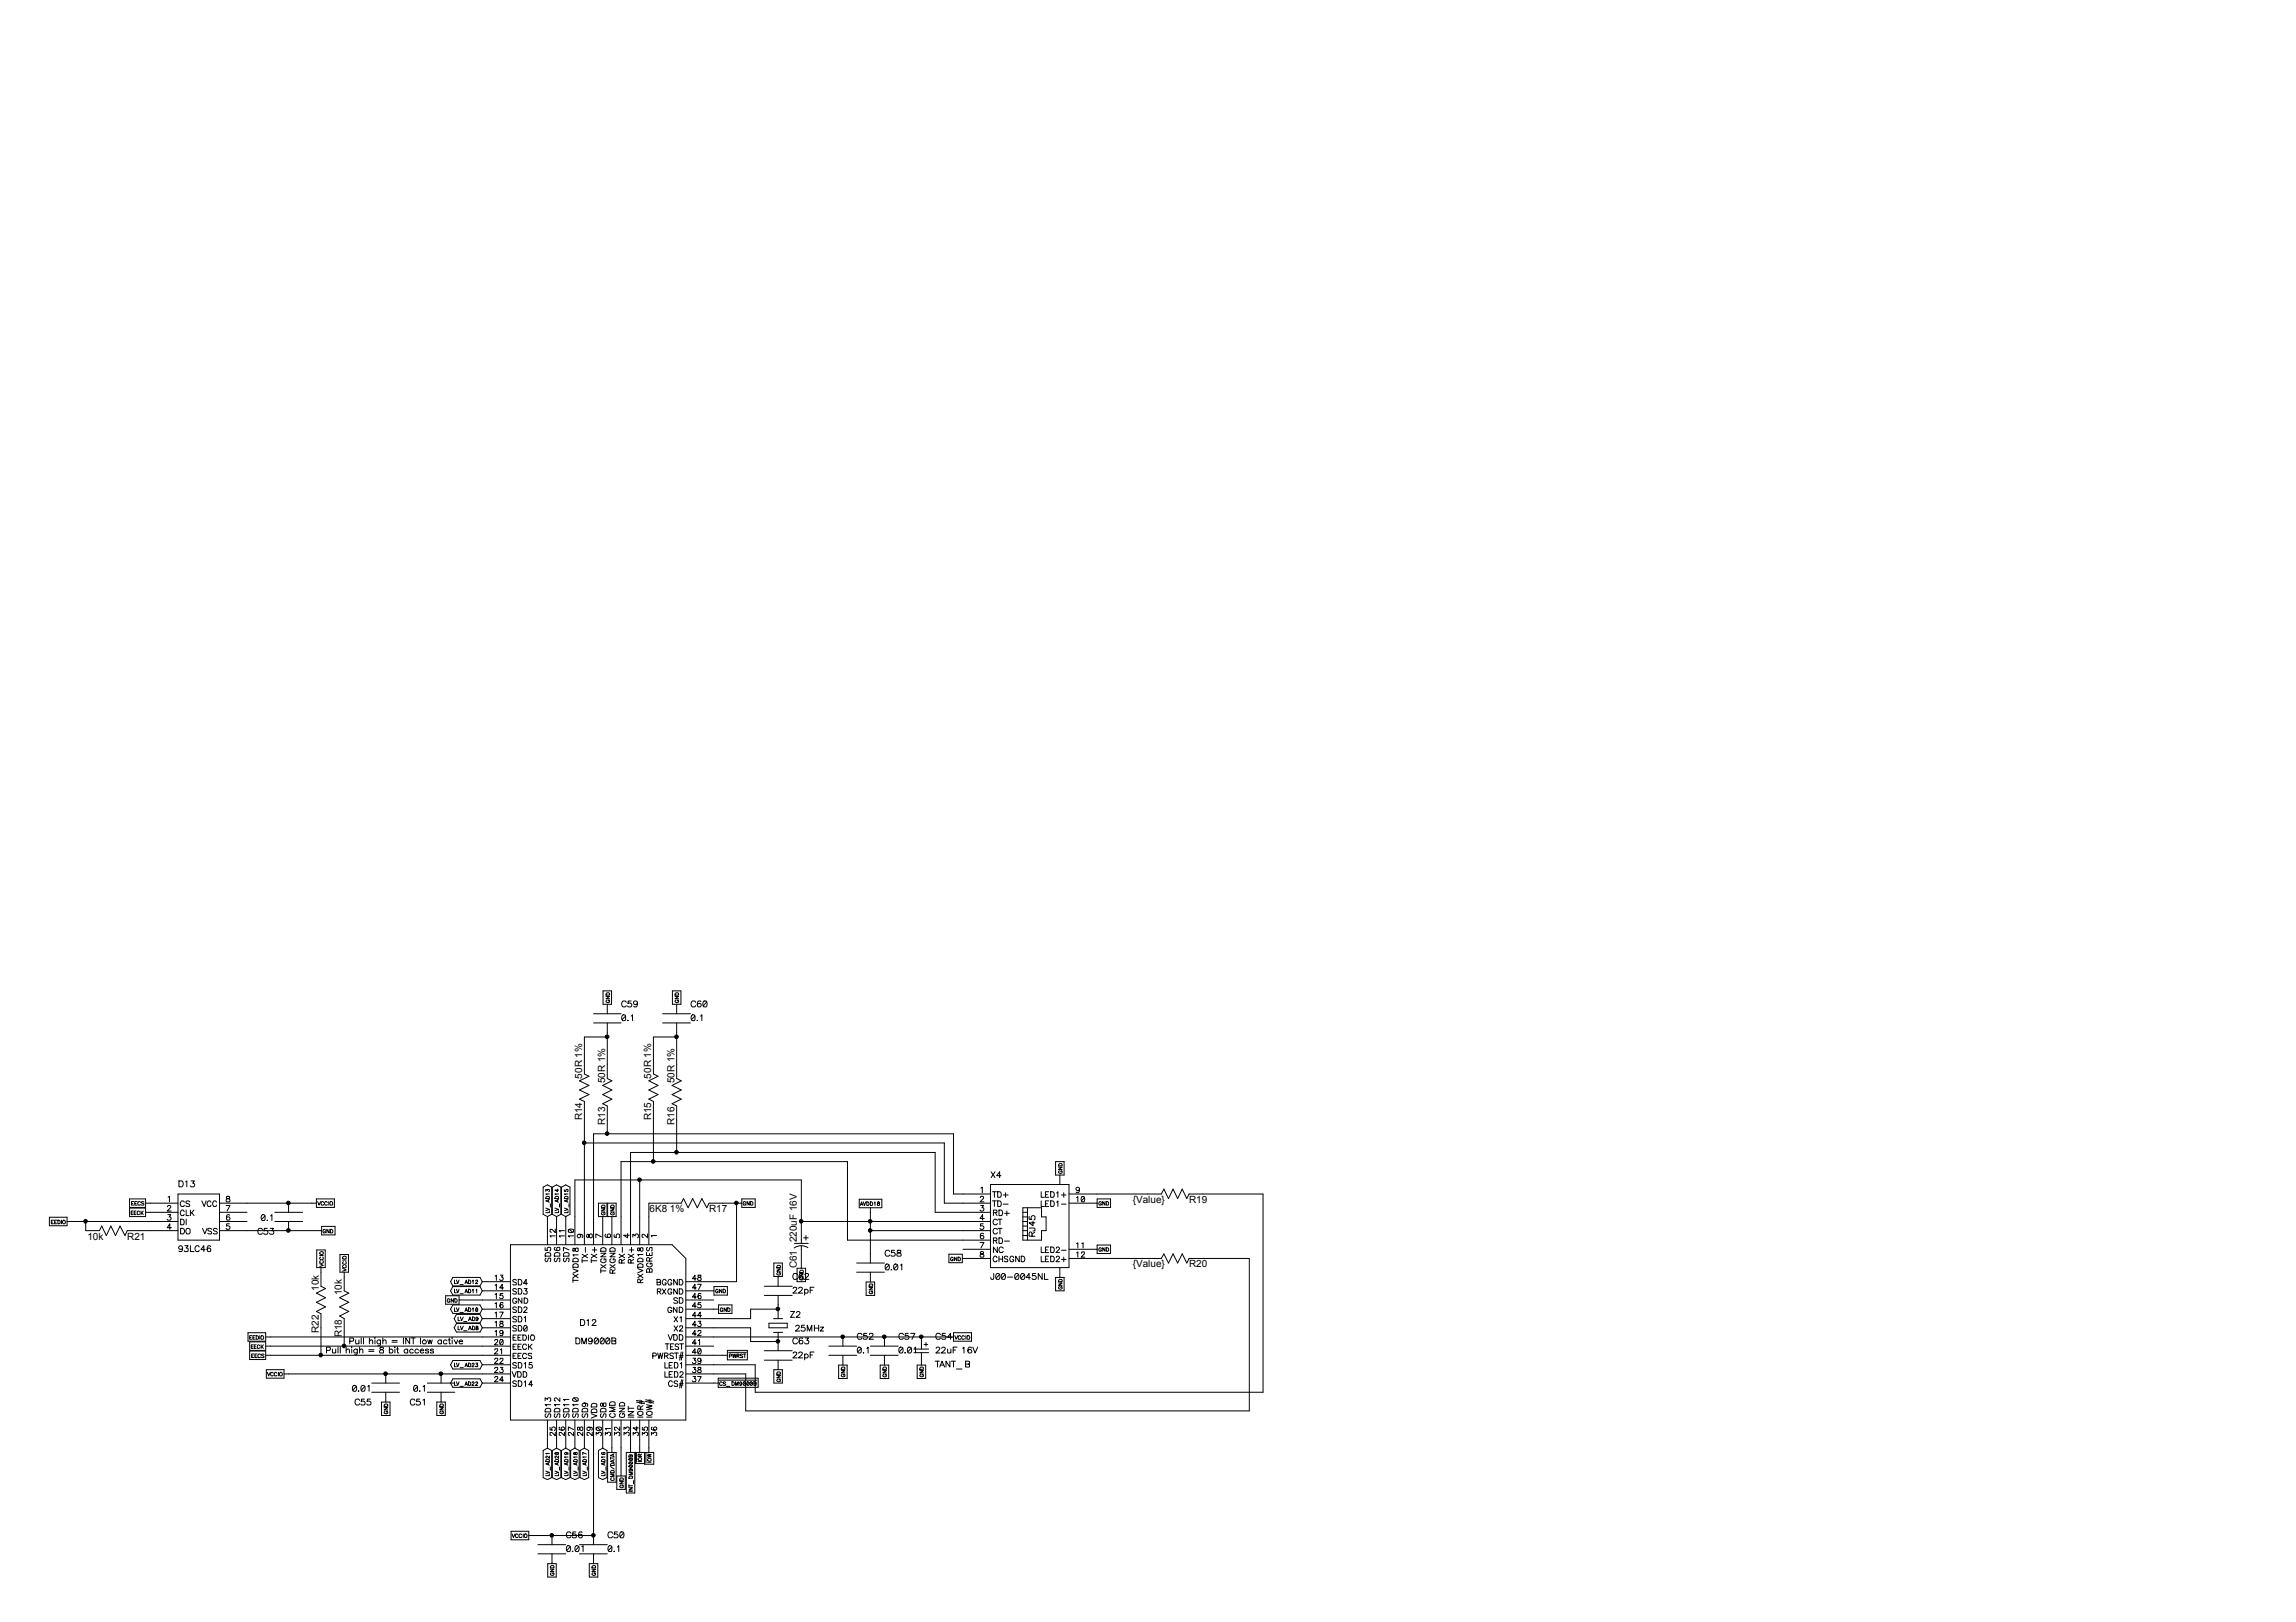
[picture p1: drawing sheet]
<svg xmlns="http://www.w3.org/2000/svg" width="297mm" height="210mm" viewBox="0 0 297 210" stroke-linecap="round" stroke-linejoin="round" font-family="sans-serif">
<defs><g id="words">
<g font-size="1.3">
<text x="75.3" y="139.6" transform="rotate(-90 75.3 139.6)">50R 1%</text>
<text x="78.3" y="140.2" transform="rotate(-90 78.3 140.2)">50R 1%</text>
<text x="84.2" y="139.6" transform="rotate(-90 84.2 139.6)">50R 1%</text>
<text x="87.2" y="140.2" transform="rotate(-90 87.2 140.2)">50R 1%</text>
<text x="75.3" y="145" transform="rotate(-90 75.3 145)">R14</text>
<text x="78.3" y="145.6" transform="rotate(-90 78.3 145.6)">R13</text>
<text x="84.2" y="145" transform="rotate(-90 84.2 145)">R15</text>
<text x="87.2" y="145.6" transform="rotate(-90 87.2 145.6)">R16</text>
<text x="146.6" y="155.7">{Value}</text>
<text x="153.8" y="155.7">R19</text>
<text x="11.3" y="160.4">10k</text>
<text x="16.5" y="160.4">R21</text>
<text x="84" y="156.8">6K8 1%</text>
<text x="91.7" y="156.8">R17</text>
<text x="103.1" y="160.8" transform="rotate(-90 103.1 160.8)">220uF 16V</text>
<text x="41.2" y="167" transform="rotate(-90 41.2 167)">10k</text>
<text x="44.2" y="167.6" transform="rotate(-90 44.2 167.6)">10k</text>
<text x="103.1" y="164.1" transform="rotate(-90 103.1 164.1)">C61</text>
<text x="146.6" y="164">{Value}</text>
<text x="153.8" y="164">R20</text>
<text x="41.2" y="172.5" transform="rotate(-90 41.2 172.5)">R22</text>
<text x="44.2" y="173.1" transform="rotate(-90 44.2 173.1)">R18</text>
</g>
</g></defs>
<g fill="#000">
<path d="M78.4 134h.3l.1 .2-.1 .1-.2 .1-.1-.1z" fill-rule="evenodd"/>
<path d="M87.3 134h.4l.1 .2-.1 .1-.2 .1-.2-.1z" fill-rule="evenodd"/>
<path d="M10.9 157.9h.3l.1 .1-.1 .2-.2 .1-.1-.1z" fill-rule="evenodd"/>
<path d="M37.1 159.1h.4v.1v.2l-.2 .1-.2-.1z" fill-rule="evenodd"/>
<path d="M37.1 155.5h.4v.2v.1l-.2 .1-.2-.1z" fill-rule="evenodd"/>
<path d="M75.4 147.7h.3l.1 .2-.1 .1-.1 .1-.2-.1z" fill-rule="evenodd"/>
<path d="M78.4 146.5h.3l.1 .2-.1 .2h-.2h-.1z" fill-rule="evenodd"/>
<path d="M82.6 152.5h.3l.1 .2-.1 .1-.2 .1-.1-.1z" fill-rule="evenodd"/>
<path d="M84.3 150.1h.4v.2v.2h-.2h-.2z" fill-rule="evenodd"/>
<path d="M87.3 148.9h.4l.1 .2-.1 .2-.2 .1-.2-.1z" fill-rule="evenodd"/>
<path d="M95.1 155.5h.3l.1 .2-.1 .1-.2 .1-.1-.1z" fill-rule="evenodd"/>
<path d="M103.5 157.9h.3l.1 .1-.1 .2-.2 .1-.1-.1z" fill-rule="evenodd"/>
<path d="M112.4 159.1h.3l.1 .1-.1 .2-.1 .1-.2-.1z" fill-rule="evenodd"/>
<path d="M112.4 157.9h.3l.1 .1-.1 .2-.1 .1-.2-.1z" fill-rule="evenodd"/>
<path d="M41.3 175.2h.4v.1v.2l-.2 .1-.2-.1z" fill-rule="evenodd"/>
<path d="M44.3 174h.4v.2v.1l-.2 .1-.2-.1z" fill-rule="evenodd"/>
<path d="M49.7 177.6h.3l.1 .2-.1 .1-.1 .1-.2-.1z" fill-rule="evenodd"/>
<path d="M56.9 177.6h.3l.1 .2-.1 .1-.2 .1-.1-.1z" fill-rule="evenodd"/>
<path d="M100.5 173.4h.3l.1 .2-.1 .1-.2 .1-.1-.1z" fill-rule="evenodd"/>
<path d="M100.5 169.2h.3l.1 .2-.1 .2h-.2h-.1z" fill-rule="evenodd"/>
<path d="M108.9 172.8h.3l.1 .2-.1 .1-.2 .1-.1-.1z" fill-rule="evenodd"/>
<path d="M114.2 172.8h.4v.2v.1l-.2 .1-.2-.1z" fill-rule="evenodd"/>
<path d="M119 172.8h.3l.1 .2-.1 .1-.1 .1-.2-.1z" fill-rule="evenodd"/>
<path d="M71.2 198.5h.3l.1 .2-.1 .1-.1 .1-.2-.1z" fill-rule="evenodd"/>
<path d="M76.6 198.5h.3l.1 .2-.1 .1-.2 .1-.1-.1z" fill-rule="evenodd"/>
</g>
<g fill="none" stroke="#000" stroke-width=".13">
<path d="M76.8 131.2h3.5M76.8 132.4h3.5M78 128.2h1.1v1.8h-1.1zM78.4 134h.3l.1 .2-.1 .1-.2 .1-.1-.1zM78.4 128.9h.5l-.5 .3h.5M78.4 128.6l.4-.1 .1 .3h-.5zM78.5 129.4a.22 .22 0 0 0 0 .4 .22 .22 0 0 0 .4-.1l-.1-.3h-.1v.1M78.6 130v1.2M78.6 132.4v7.2l.6 .3-1.2 .6 1.2 .6-1.2 .5 1.2 .6-1.2 .6 .6 .3v3.6M78.6 134.2h-3v4.8l.6 .3-1.2 .6 1.2 .6-1.2 .6 1.2 .5-1.2 .6 .6 .3v18.6M80.6 131.4h.3v.1v.5v.1h-.3l-.1-.1-.1-.3zM80.9 131.5l-.4 .5"/>
<path d="M81 129.7l-.1-.2h-.3l-.2 .3 .2 .5h.3l.1-.2M81.2 132.1h.1zM81.7 129.5h-.4l-.1 .4a.29 .29 0 0 1 .5 0 .29 .29 0 0 1-.1 .4h-.3l-.1-.1M81.7 131.5l.1-.2v.8M82.5 129.8a.25 .25 0 0 1-.4 .2 .25 .25 0 0 1 0-.5l.3 .1 .1 .4-.2 .3h-.3v-.1M85.7 131.2h3.6M85.7 132.4h3.6M87 128.2h1.1v1.8h-1.1zM87.3 128.9h.5l-.5 .3h.5M87.3 134h.4l.1 .2-.1 .1-.2 .1-.2-.1zM87.4 128.5h.3l.1 .3h-.5zM87.5 129.4a.22 .22 0 0 0 0 .4 .22 .22 0 0 0 .3-.1v-.3h-.2v.1"/>
<path d="M87.5 134.2h-3v4.8l.6 .3-1.2 .6 1.2 .6-1.2 .6 1.2 .5-1.2 .6 .6 .3v7.8M87.5 130v1.2M87.5 132.4v7.2l.6 .3-1.2 .6 1.2 .6-1.2 .5 1.2 .6-1.2 .6 .6 .3v6M89.5 131.4h.3l.1 .1v.5l-.1 .1h-.3l-.1-.1v-.3zM89.9 131.5l-.5 .5M90 129.7l-.1-.2h-.3l-.2 .3 .2 .5h.3l.1-.2M90.2 132.1h.1zM90.6 131.5l.2-.2v.8M90.7 129.6l-.1-.1h-.3l-.1 .4 .1 .3 .3 .1a.26 .26 0 0 0 0-.4 .26 .26 0 0 0-.4 .1M91.1 129.5h.3v.2l.1 .3-.1 .3h-.3l-.1-.1-.1-.3zM91.4 129.7l-.4 .5M6.4 157.5h2.3v1.1h-2.3z"/>
<path d="M6.6 158.2h.2M6.9 157.9h-.3v.5h.3M7.1 158.2h.1M7.4 157.9h-.3v.5h.3M7.5 157.9l.3 .1-.1 .4h-.2zM8 157.9v.5M8.2 157.9a.27 .27 0 0 1 .2 .2 .27 .27 0 0 1 0 .3h-.2a.31 .31 0 0 1 0-.5zM8.7 158.1h14.3M10.9 157.9h.3l.1 .1-.1 .2-.2 .1-.1-.1zM11.1 158.1v1.2h1.8l.3-.6 .6 1.2 .5-1.2 .6 1.2 .6-1.2 .7 1.2 .3-.6h6.5M16.8 155.2h2v1.1h-2zM16.8 156.3h2v1.1h-2z"/>
<path d="M17 157h.1M17 155.7h.2M17.2 156.7h-.2v.5h.2M17.3 155.5h-.3v.5h.3M17.4 157h.1M17.4 155.7h.2M17.6 156.7h-.2v.5h.2M17.7 155.5h-.3v.5h.3M18.1 156.8a.22 .22 0 0 0-.4 .1 .22 .22 0 0 0 .1 .3l.3-.1M18.2 155.6l-.1-.1a.27 .27 0 0 0-.3 .2 .27 .27 0 0 0 .1 .3h.2l.1-.1M18.2 156.7v.5M18.3 156.9l.2 .3"/>
<path d="M18.5 156.7l-.3 .4M18.6 155.6l-.1-.1h-.2v.1l.2 .1 .1 .2h-.3M18.8 155.7h4.2M18.8 156.9h4.2M21.7 156.2l.1-.2h.2l.1 .1v.2l-.5 .4h.5M21.7 157.2h.4l-.2 .3h.2v.2l-.1 .2h-.3l-.1-.1M21.8 154.9l.1-.1v.7M22.2 158.9h-.6l.4-.5v.7M23 154.5h5.4v6h-5.4zM23.2 152.8h.3l.2 .2v.3l-.2 .3h-.3zM23.4 157.8h.2a.46 .46 0 0 1 .1 .7h-.3zM23.4 159h.2a.41 .41 0 0 1 .1 .7h-.3z"/>
<path d="M23.8 155.6a.26 .26 0 0 0-.3-.2 .26 .26 0 0 0-.2 .3l.1 .4h.3l.1-.1M23.8 156.8a.26 .26 0 0 0-.3-.2 .26 .26 0 0 0-.2 .3l.1 .4h.3l.1-.2M24 153l.2-.2v.8M24.1 156.6v.7h.4M24.1 157.8v.7M24.2 159h.2l.2 .1v.4l-.1 .2h-.3l-.2-.3zM24.6 155.5l-.3-.1-.3 .1 .2 .2 .3 .1 .1 .2-.1 .1h-.4l-.1-.1M24.6 156.6v.7M24.7 152.8h.4l-.2 .3 .2 .1 .1 .2-.1 .2h-.4l-.1-.1M24.8 156.9l.3 .4M25.1 156.6l-.5 .5M26.1 155.4l.3 .7 .3-.7"/>
<path d="M26.2 159l.3 .7 .3-.7M27.3 155.6a.26 .26 0 0 0-.3-.2 .26 .26 0 0 0-.2 .3l.1 .4h.3l.1-.1M27.4 159.1l-.2-.1h-.2l-.1 .1v.1l.4 .2 .1 .2-.1 .1h-.3l-.1-.1M28 155.6a.26 .26 0 0 0-.3-.2 .26 .26 0 0 0-.2 .3l.1 .4h.3l.1-.1M28.1 159.1l-.2-.1h-.2l-.1 .1v.1l.4 .2 .1 .2-.1 .1h-.3l-.1-.1M28.4 159.3h13.2M28.4 155.7h12.5M28.4 156.9h3.6M28.4 158.1h3.6M29.2 156h.6l-.4 .7M29.3 154.9v.2l.3 .1 .2 .1-.1 .2h-.4a.3 .3 0 0 1 0-.3 .3 .3 0 0 1 .4-.1v-.2zM29.7 158.4h-.4v.3a.27 .27 0 0 1 .4 0 .27 .27 0 0 1-.1 .4h-.3l-.1-.1"/>
<path d="M29.7 157.3l-.2-.1a.5 .5 0 0 0-.1 .7h.2a.24 .24 0 0 0 0-.4h-.2l-.1 .2M33.9 157.2h.3l.1 .2v.4l-.1 .1h-.3l-.1-.1v-.3zM33.9 159.1l-.1-.1h-.3l-.1 .3 .1 .4h.3l.1-.1M34.3 157.4l-.5 .4M34.6 159h-.4v.3a.29 .29 0 0 1 .4 0 .29 .29 0 0 1-.1 .4h-.3l-.1-.1M34.6 157.9h.1M35 159h.4l-.2 .3h.2v.2l-.1 .2h-.3l-.1-.1M35 157.4l.2-.2v.7M35.6 156.9h3.6M35.6 158.1h3.6M37.1 159.1h.4v.1v.2l-.2 .1-.2-.1zM37.1 155.5h.4v.2v.1l-.2 .1-.2-.1z"/>
<path d="M37.3 155.7v1.2M37.3 158.1v1.2M40.9 155.2h2.4v1.1h-2.4zM41.1 155.5l.2 .5 .2-.5M41.6 158.7h1.7v1.1h-1.7zM41.9 155.6a.22 .22 0 0 0-.4 0 .22 .22 0 0 0 .1 .4h.2l.1-.1M42.1 159.2a.22 .22 0 0 0-.3 0 .22 .22 0 0 0 .1 .4l.2-.1v-.1h-.1M42.3 155.6a.22 .22 0 0 0-.3 0 .22 .22 0 0 0 .1 .4h.2v-.1M42.5 155.5v.5M42.6 159.1v.5l-.3-.5v.5M42.7 155.6a.23 .23 0 0 1 .4 0 .23 .23 0 0 1-.1 .4l-.3-.1zM42.8 159.1l.2 .1v.4h-.2z"/>
<path d="M70.3 153.6l.5-.3 .6 .3v3.5l-.6 .3-.5-.3zM70.6 156.3l.5 .2-.5 .2M70.6 154.2v-.3l.2 .2 .1-.2h.1l.1 .3h-.1M70.7 154.9l.1-.1 .2 .1 .1 .2h-.5zM70.8 157.4v3.7M70.9 155.3v.2M71.1 156.7v.2h-.5M71.1 155.2l-.5 .2 .5 .2M71.1 154.5h-.5l.1 .1M71.2 155.8v.4M71.5 153.6l.5-.3 .6 .3v3.5l-.6 .3-.5-.3zM71.8 156.3l.5 .2-.5 .2"/>
<path d="M71.8 154.9l.2-.1 .2 .1 .1 .2h-.5zM71.8 159.9h-.6l.1 .2M71.8 159v.5l-.4-.4h-.2v.3l.1 .1M72 157.4v3.7M72.1 153.9v.3l-.3-.2h.5M72.1 155.3v.2M72.3 156.7v.2h-.5M72.3 155.2l-.5 .2 .5 .2M72.3 154.5h-.5l.1 .1M72.4 155.8v.4M72.6 153.6l.6-.3 .5 .3v3.5l-.5 .3-.6-.3zM73 156.3l.5 .2-.5 .2"/>
<path d="M73 154v.2h.2v-.2l.2-.1 .1 .3h-.1M73 159.9h-.7l.2 .2M73 159.3h-.7l.2 .1M73.1 154.9l.1-.1 .2 .1 .1 .2h-.5zM73.2 157.4v3.7M73.4 155.3v.2M73.5 156.7v.2h-.5M73.5 155.2l-.5 .2 .5 .2M73.5 154.5h-.5l.1 .1M73.5 159.1l.3-.1 .4 .1v.3l-.3 .1-.4-.1zM73.6 155.8v.4M73.7 159.1l.4 .4"/>
<path d="M74.2 159.9h-.7l.2 .2M74.9 159.7a.23 .23 0 0 1 .2 .3 .23 .23 0 0 1-.4 .1 .23 .23 0 0 1 .1-.3l.3-.1 .3 .2v.2h-.1M75.4 147.7h.3l.1 .2-.1 .1-.1 .1-.2-.1zM75.6 147.9h46.6v7.8h5.9M76 159.7l-.1 .2 .1 .2h.2v-.3l.2-.1 .2 .1v.3a.3 .3 0 0 1-.3 0 .3 .3 0 0 1-.1-.3zM77.4 155.7h1.1v1.7h-1.1zM77.8 156.4h.5l-.5 .3h.5M77.9 156h.3l.1 .3h-.5zM77.9 156.9a.22 .22 0 0 0 0 .3 .22 .22 0 0 0 .4-.1l-.1-.2h-.1v.1M78 157.4v3.7M78.4 159.7l-.1 .2a.5 .5 0 0 0 .7 .2v-.3a.24 .24 0 0 0-.4 0v.3h.2M78.4 146.5h.3l.1 .2-.1 .2h-.2h-.1z"/>
<path d="M78.6 155.7h1.1v1.7h-1.1zM79 156.4h.5l-.5 .3h.5M79.1 156h.3l.1 .3h-.5zM79.1 156.9a.22 .22 0 0 0 0 .3 .22 .22 0 0 0 .4-.1l-.1-.2h-.1v.1M79.2 157.4v3.7M79.5 159.8v.3h.3a.27 .27 0 0 1 0-.3 .27 .27 0 0 1 .4 0v.3l-.2 .1M81.2 159.6v.6l-.5-.3h.7M82.6 152.5h.3l.1 .2-.1 .1-.2 .1-.1-.1zM82.8 152.7v8.4M83.8 159.7v.5l-.4-.4-.2-.1-.1 .2v.1l.1 .1M84.3 150.1h.4v.2v.2h-.2h-.2zM85 159.9h-.8l.2 .2"/>
<path d="M87.3 148.9h.4l.1 .2-.1 .2-.2 .1-.2-.1zM95.1 155.5h.3l.1 .2-.1 .1-.2 .1-.1-.1zM95.3 155.7v10.2h-6.6M96 155.7h-4.3l-.3 .6-.6-1.2-.6 1.2-.6-1.2-.6 1.2-.6-1.2-.3 .6h-4.2v5.4M96 155.2h1.7v1.1h-1.7zM96.5 155.6a.22 .22 0 0 0-.4 0 .22 .22 0 0 0 .1 .4l.3-.1v-.1h-.2M96.9 155.5v.5l-.3-.5v.5M97.1 155.5l.3 .1-.1 .4h-.2zM103.5 157.9h.3l.1 .1-.1 .2-.2 .1-.1-.1zM103.7 158.1h24.4M104.3 159.9v.6M111.2 155.2h2.9v1.1h-2.9z"/>
<path d="M111.3 156l.2-.5 .1 .5M111.4 155.9h.2M111.7 155.5l.1 .5 .2-.5M112.1 155.5a.27 .27 0 0 1 .3 .2 .27 .27 0 0 1-.1 .3h-.2zM112.4 159.1h.3l.1 .1-.1 .2-.1 .1-.2-.1zM112.4 157.9h.3l.1 .1-.1 .2-.1 .1-.2-.1zM112.6 155.5a.27 .27 0 0 1 .3 .2 .27 .27 0 0 1-.1 .3h-.2zM112.6 159.3h15.5M112.6 156.3v7.1M113.1 155.7l.1-.2v.5M113.5 155.6v.1l.3 .1-.1 .2h-.2a.21 .21 0 0 1 .2-.3v-.2zM126.8 155l.2-.2h.1l.2 .1-.1 .2-.4 .4h.5"/>
<path d="M126.9 156h.4l-.3 .3h.2l.1 .2-.1 .2h-.3l-.1-.1M126.9 153.8l.2-.2v.7M127.2 158.4h-.3l-.1 .3a.27 .27 0 0 1 .4 0 .27 .27 0 0 1 0 .4h-.3l-.1-.1M127.3 159.7l-.3-.1a.5 .5 0 0 0-.1 .7h.3a.24 .24 0 0 0 0-.4h-.3l-.1 .2M127.3 157.7h-.5l.3-.5v.7M128.1 154.5h-4.7v-7.8h-46.6v14.4M128.1 153.3h10.2v10.7h-10.2zM128.1 156.9h-7.1v-7.8h-39.4v12M128.2 151.6l.5 .8M128.4 154.2h.5M128.4 155.4h.5M128.5 156.9h.4v-.3h-.4v.7"/>
<path d="M128.6 154.2v.7M128.6 155.4v.7M128.7 151.6l-.5 .8M128.8 156.9l.2 .4M129 157.9a.32 .32 0 0 0-.4-.1 .32 .32 0 0 0-.1 .5l.1 .2h.3l.1-.2M129 159.1a.32 .32 0 0 0-.4-.1 .32 .32 0 0 0-.1 .5l.1 .2h.3l.1-.2M129.1 154.2h.2a.46 .46 0 0 1 .1 .7h-.3zM129.1 155.4h.2a.46 .46 0 0 1 .1 .7h-.3zM129.1 157.8h.5M129.1 159h.5M129.2 156.6h.3a.46 .46 0 0 1 .1 .7h-.4zM129.4 157.8v.7"/>
<path d="M129.4 159v.7M129.5 152.1h-.6l.4-.5v.8M129.8 154.6h.6M129.8 155.8h.6M130 157h.6M130.1 154.3v.6M130.3 156.7v.6M132.3 159.3h.6M132.3 156.3h2.4v1.2h.6v1.8h-.6v1.2h-2.4zM132.3 156.9h.6M132.3 158.1h.6M132.3 159.9h.6"/>
<path d="M132.3 158.7h.6M132.3 157.5h.6M132.9 156.3v4.2M133.1 158.9l.8 .1v.2l-.3 .1M133.1 157.4v.4h.4a.29 .29 0 0 1 0-.4 .29 .29 0 0 1 .4 0v.4l-.1 .1M133.5 160v-.5l-.2-.1-.1 .1-.1 .5h.8M133.6 158v.6l-.5-.4h.8M133.9 159.4l-.4 .3M134.7 154.2v.7h.4M134.7 155.4v.7h.4M135.3 154.6h.2M135.3 155.8h.2"/>
<path d="M135.7 154.2h-.4v.7h.4M135.7 155.4h-.4v.7h.4M135.9 154.2a.41 .41 0 0 1 .5 .2 .41 .41 0 0 1-.1 .5h-.4zM135.9 155.4a.41 .41 0 0 1 .5 .2 .41 .41 0 0 1-.1 .5h-.4zM136.6 150.3h1.1v1.8h-1.1zM136.7 154.4l.2-.2v.7M136.7 155.6l.2-.2v.7M136.9 151h.5l-.5 .3h.5M137 150.7l.3-.1 .1 .3h-.5zM137.1 151.5a.22 .22 0 0 0 0 .4 .22 .22 0 0 0 .3-.1v-.3h-.2v.1M137.1 152.1v1.2M137.3 154.6h.6"/>
<path d="M137.3 155.8h.6M137.6 154.3v.6M138.3 155.7h3.6M138.3 154.5h11.9l.4-.6 .6 1.2 .6-1.2 .6 1.2 .5-1.2 .6 1.2 .3-.6h9.6v25.7h-65.7v-3.6h-9M139.3 155l.1-.1v.6M139.7 153.9a.23 .23 0 0 1-.4 .2 .23 .23 0 0 1-.1-.4 .23 .23 0 0 1 .4 0l.1 .4-.2 .2h-.2h-.1M140 154.9h.1a.3 .3 0 0 1 .2 .3l-.1 .3h-.2l-.1-.3zM140.3 155l-.4 .4M141.9 155.2h1.8v1.1h-1.8zM142.5 155.6a.22 .22 0 0 0-.4 0 .22 .22 0 0 0 .1 .4l.3-.1v-.1h-.1M143 155.5v.5l-.3-.5v.5M143.1 155.5l.3 .1-.1 .4h-.2z"/>
<path d="M23.6 161.5l-.1 .2h-.3a.25 .25 0 0 1 0-.5 .25 .25 0 0 1 .4 .3l-.1 .5h-.3v-.1M23.9 161.2h.4l-.2 .3 .2 .1v.3v.1h-.4l-.1-.2M24.6 161.2v.8h.5M25.8 161.4a.33 .33 0 0 0-.5-.1 .33 .33 0 0 0 0 .5l.1 .2h.3l.1-.2M26.5 161.7h-.5l.4-.5v.8M27.3 161.3l-.1-.1a.4 .4 0 0 0-.4 .3 .4 .4 0 0 0 .1 .5h.3l.1-.4-.3-.1-.2 .2M32.1 172.5h2.3v1.1h-2.3zM32.3 173.7h2.1v1.1h-2.1zM32.3 174.8h2.1v1.1h-2.1zM32.3 173.1h.2M32.5 174.3h.2M32.6 175.5h.1"/>
<path d="M32.6 172.8h-.3v.5h.3M32.7 173.1h.2M32.8 174h-.3v.5h.3M32.8 175.2h-.2v.5h.2M32.9 174.3h.2M33 175.5h.1M33 172.8h-.3v.5h.3M33.1 174h-.2v.5h.2M33.1 172.8l.3 .2v.3h-.3zM33.3 175.2h-.3v.5h.3M33.6 174.2a.22 .22 0 0 0-.3 0 .22 .22 0 0 0 .1 .3l.2-.1M33.6 172.8v.5"/>
<path d="M33.7 175.3l-.1-.1a.27 .27 0 0 0-.2 .2 .27 .27 0 0 0 0 .3h.3v-.1M33.8 172.9a.23 .23 0 0 1 .3 .1 .23 .23 0 0 1-.1 .3h-.2zM33.8 174v.5M33.9 174.2l.2 .3M34.1 174l-.3 .4M34.2 175.3l-.2-.1-.2 .1 .4 .3-.1 .1-.3-.1M34.4 173h31.6M34.4 175.4h31.6M34.4 174.2h31.6M34.5 177.2h2.2v1.2h-2.2zM34.6 177.6l.2 .5 .2-.5M35.3 177.7a.22 .22 0 0 0-.3 0 .22 .22 0 0 0 .1 .4h.2v-.1"/>
<path d="M35.8 177.7a.22 .22 0 0 0-.3 0 .22 .22 0 0 0 .1 .4h.2v-.1M36 177.6v.5M36.3 177.6a.27 .27 0 0 1 .2 .2 .27 .27 0 0 1-.1 .3h-.2a.31 .31 0 0 1 .1-.5zM36.7 177.8h29.3M41 161.8h1.1v2.2h-1.1zM41.3 175.2h.4v.1v.2l-.2 .1-.2-.1zM41.4 163.5l.4 .2-.4 .2M41.4 162.5h.4M41.4 162.1l.2-.1h.2v.3a.24 .24 0 0 1-.3 0 .24 .24 0 0 1-.1-.2zM41.5 163.2a.22 .22 0 0 0 0 .3 .22 .22 0 0 0 .3-.1v-.2h-.1M41.5 162.7a.22 .22 0 0 0 0 .3 .22 .22 0 0 0 .3-.1v-.2h-.1M41.5 164v2.5l.6 .3-1.2 .5 1.2 .6-1.2 .6 1.2 .6-1.2 .6 .6 .3v5.4"/>
<path d="M42.2 174.8l.5-.1v-.3l-.5-.1v.8M43 174.6v.5h.3l.1-.1M43.4 174.6v.5M43.7 174.3v.8M44 162.3h1.1v2.3h-1.1zM44 174.3v.8M44.3 164.1l.5 .2-.5 .2M44.3 163.1h.5M44.3 174h.4v.2v.1l-.2 .1-.2-.1zM44.4 162.6h.1h.2l.1 .3a.24 .24 0 0 1-.3 0 .24 .24 0 0 1-.1-.3zM44.4 163.7a.22 .22 0 0 0 .1 .4 .22 .22 0 0 0 .3-.1v-.2l-.1-.1M44.4 163.3a.22 .22 0 0 0 .1 .3 .22 .22 0 0 0 .3-.1v-.2h-.1"/>
<path d="M44.5 164.6v2.4l.6 .3-1.2 .6 1.2 .6-1.2 .6 1.2 .6-1.2 .6 .6 .3v3.6M44.8 174.8l.2-.2h.2v.5M44.8 174.3v.8M45.3 173.6l.4-.1v-.3l-.4-.1v.8M45.5 174.3v.1zM45.5 174.6v.5M45.6 179.4l.2-.1 .3 .1v.3l-.1 .3h-.3l-.1-.1zM46 173.4l.1 .5h.2l.1-.1M46.1 179.4l-.5 .5M46.2 174.6v.7h-.1h-.2M46.2 174.7a.26 .26 0 0 0-.4 0 .26 .26 0 0 0 .1 .4l.3-.1M46.4 173.4v.5"/>
<path d="M46.5 174.8l.2-.2h.2v.5M46.5 174.3v.8M46.7 173.1v.8M46.8 179.3h.2l.2 .1v.3l-.1 .3h-.3l-.1-.1v-.3zM47 173.1v.8M47.2 179.4l-.5 .5M47.6 179.4l.1-.1v.7M47.7 174.7h.7M47.7 174.9h.7M47.8 173.6l.2-.2h.2v.5M47.8 173.1v.8M48.1 179h3.6"/>
<path d="M48.5 173.1v.1zM48.5 173.4v.5M49.2 174.4v.2l.4 .2v.3l-.5-.1v-.2l.5-.3-.2-.2zM49.2 173.4v.7l-.1 .1-.2-.1M49.2 173.5a.26 .26 0 0 0-.4 0 .26 .26 0 0 0 .1 .4l.3-.1M49.5 173.6l.2-.2h.2v.5M49.5 173.1v.8M49.7 177.6h.3l.1 .2-.1 .1-.1 .1-.2-.1zM49.9 177.8v1.2M50.4 174.7a.26 .26 0 0 1 .4 0 .26 .26 0 0 1-.1 .4l-.3-.1M50.4 174.3v.8M50.7 173.5h.7"/>
<path d="M50.7 173.7h.7M51.1 174.3v.1zM51.1 174.6v.5M51.3 174.6h.3M51.4 174.3v.7l.1 .1h.1M52.2 173.1v.8M52.7 174.7a.26 .26 0 0 0-.4 0 .26 .26 0 0 0 .1 .4l.3-.1M52.7 174.6v.5M53 173.1v.8l-.5-.8v.8M53.2 173.1h.5M53.5 174.7a.26 .26 0 0 0-.4 0 .26 .26 0 0 0 0 .4l.4-.1M53.5 173.1v.8"/>
<path d="M53.6 179.3h.3l.1 .2v.4l-.1 .1h-.3l-.1-.1v-.3zM54 179.5l-.5 .4M54.1 174.7a.26 .26 0 0 0-.4 0 .26 .26 0 0 0 .1 .4l.3-.1M54.4 174.8h.4a.25 .25 0 0 0-.3-.2 .25 .25 0 0 0-.1 .4l.1 .1 .3-.1M54.4 173.1v.8M54.7 173.5a.26 .26 0 0 1 .4 0 .26 .26 0 0 1-.1 .4l-.3-.1zM54.7 179.5l.2-.2v.7M55.3 179h3.5M55.3 173.4l.2 .5 .1-.5 .2 .5 .1-.5M55.5 174.7l-.2-.1-.3 .1 .4 .2v.2h-.3l-.1-.1M56.1 174.7l-.2-.1-.2 .1 .3 .2v.2h-.3v-.1M56.9 177.6h.3l.1 .2-.1 .1-.2 .1-.1-.1z"/>
<path d="M57.1 177.8v1.2M57.1 173.5a.26 .26 0 0 0-.4 0 .26 .26 0 0 0 .1 .4l.3-.1M57.1 173.4v.5M57.7 167.7h1.7v1.1h-1.7zM57.8 173.5a.26 .26 0 0 0-.4 0 .26 .26 0 0 0 .1 .4l.3-.1M58 173.4h.2M58.1 173.1v.7l.1 .1h.1M58.2 168.2a.22 .22 0 0 0-.3 0 .22 .22 0 0 0 .1 .3h.2v-.1h-.1M58.5 173.1v.1zM58.5 173.4v.5M58.6 165.3h3.5l.3 .6-.3 .5h-3.5l-.3-.5zM58.6 178.4h3.5l.3 .6-.3 .5h-3.5l-.3-.5z"/>
<path d="M58.6 166.5h3.5l.3 .5-.3 .6h-3.5l-.3-.6zM58.6 176.1h3.5l.3 .5-.3 .6h-3.5l-.3-.6zM58.6 168.9h3.5l.3 .5-.3 .6h-3.5l-.3-.6zM58.7 168.1v.4l-.3-.4v.4M58.8 173.4l.2 .5 .2-.5M58.8 178.8v.5h.3M58.8 166.8v.5h.3M58.8 176.4v.5h.3M58.8 169.2v.5h.3M58.8 165.7v.4h.3M58.8 168.1l.3 .1v.3h-.3zM59.1 178.8l.1 .5 .2-.5"/>
<path d="M59.1 166.8l.1 .5 .2-.5M59.1 176.4l.1 .5 .2-.5M59.1 169.2l.1 .5 .2-.5M59.1 165.7l.1 .4 .2-.4M59.1 171.3h3l.3 .5-.3 .6h-3l-.3-.6zM59.1 170.1h3l.3 .5-.3 .6h-3l-.3-.6zM59.3 171.6v.5h.2M59.3 170.4v.5h.2M59.4 173.6h.5a.25 .25 0 0 0-.4-.2 .25 .25 0 0 0-.1 .4l.1 .1 .4-.1M59.4 168.2h6.6M59.5 179.4h.4M59.5 167.4h.4"/>
<path d="M59.5 177h.4M59.5 169.8h.4M59.5 166.2h.4M59.6 171.6l.1 .5 .2-.5M59.6 170.4l.1 .5 .2-.5M60 172.2h.4M60 171h.4M60.2 179.3l.1-.5 .2 .5M60.2 167.3l.1-.5 .2 .5M60.2 176.9l.1-.5 .2 .5M60.2 169.7l.1-.5 .2 .5M60.2 166.1l.1-.4 .2 .4"/>
<path d="M60.2 179.2h.2M60.2 167.2h.2M60.2 176.7h.2M60.2 169.6h.2M60.2 166h.2M60.6 178.8a.27 .27 0 0 1 .3 .2 .27 .27 0 0 1-.1 .3h-.2zM60.6 172.1l.2-.5 .2 .5M60.6 170.9l.2-.5 .2 .5M60.6 166.8a.27 .27 0 0 1 .3 .2 .27 .27 0 0 1-.1 .3h-.2zM60.6 176.4a.27 .27 0 0 1 .3 .2 .27 .27 0 0 1-.1 .3h-.2zM60.6 169.2a.27 .27 0 0 1 .3 .2 .27 .27 0 0 1-.1 .3h-.2zM60.6 165.7a.27 .27 0 0 1 .3 .1 .27 .27 0 0 1-.1 .3h-.2z"/>
<path d="M60.7 172h.2M60.7 170.8h.2M61.1 178.9l.2-.1v.2l-.3 .3h.3M61.1 176.5v-.1h.2v.2l-.3 .3h.3M61.1 171.6l.3 .1-.1 .4h-.2zM61.1 170.4l.3 .2-.1 .3h-.2zM61.1 167l.1-.2v.5M61.1 169.4l.1-.2v.5M61.1 165.8l.1-.1v.4M61.5 178.9l.2-.1 .1 .2-.3 .3h.3M61.5 176.4h.3l-.1 .2 .1 .1v.1l-.3 .1v-.1M61.5 165.8v-.1h.2l.1 .1-.3 .3h.3"/>
<path d="M61.6 171.7v.1l.3 .2-.1 .1h-.2a.21 .21 0 0 1 .2-.3v-.2zM61.6 167l.1-.2v.5M61.6 169.3l.1-.1 .1 .2v.3h-.2l-.1-.2zM61.8 169.4l-.3 .2M61.8 170.6v.1h-.2l-.1-.1 .2-.2 .1 .1v.2v.2h-.2M62.4 165.9h3.6M62.4 169.4h3.6M62.4 167h3.6M62.4 179h3.6M62.4 171.8h3.6M62.4 170.6h3.6M62.4 176.6h3.6"/>
<path d="M64 174.7v-.2l.4 .1v.2l-.4 .4h.4M64 178.3v-.2l.4 .1v.2l-.4 .4h.4M64 173.5v-.1h.4v.2l-.4 .4h.4M64 177.1v-.1h.4v.2l-.4 .4h.4M64 175.9v-.1h.4v.2l-.4 .4h.4M64 167.5l.2-.1v.7M64 171.1l.2-.1v.7M64 165.1l.2-.1v.7M64 166.3l.2-.1v.7M64 168.7l.2-.1v.6M64 169.9l.2-.1v.7M64 172.3l.2-.1v.6"/>
<path d="M64.6 169.8h.5l-.3 .7M64.7 175.9v-.1h.4v.2l-.5 .4h.5M64.7 171v.2a.32 .32 0 0 1 .3 .1 .32 .32 0 0 1 .1 .4l-.4-.1v-.2l.4-.2v-.2zM64.7 174.7l.2-.2v.7M64.7 165h.4l-.2 .3h.2v.2l-.1 .2h-.3l-.1-.1M64.7 173.4h.2a.3 .3 0 0 1 .2 .3l-.1 .3h-.3l-.1-.3zM64.7 177h.4l-.2 .2h.2v.3l-.1 .1h-.3l-.1-.1M65.1 167.4h-.4v.3a.26 .26 0 0 1 .4 0 .26 .26 0 0 1-.1 .4h-.3l-.1-.2M65.1 168.7v-.1h-.3l-.1 .3 .1 .3h.2l.1-.1-.1-.2h-.2l-.1 .1M65.1 172.4l-.1 .2h-.3l-.1-.2 .1-.2 .4 .1v.4l-.1 .1h-.3M65.1 173.5l-.4 .4M65.1 178.6h-.5l.4-.5v.7"/>
<path d="M65.1 166.7h-.5l.4-.5v.7M66 161.1h20.9l1.8 1.8v20.9h-22.7zM66.2 177.5l.3 .7 .3-.7M66.4 175.5h.2M66.4 174.3h.2M66.4 173.1h.2M66.8 171.7l-.2-.2-.3 .2 .2 .2 .3 .1v.3h-.4l-.1-.1M66.8 175.1h-.4v.7h.4M66.8 178.8l-.2-.1-.3 .1 .2 .2 .3 .2v.2h-.4l-.1-.1M66.8 165.7l-.2-.1-.3 .1 .2 .2 .3 .1v.3h-.4l-.1-.1M66.8 166.9l-.2-.1-.3 .1 .2 .2 .3 .1v.3h-.4l-.1-.1M66.8 169.2l-.2-.1-.3 .1 .2 .3 .3 .1v.2h-.4h-.1"/>
<path d="M66.8 170.5l-.2-.2-.3 .2 .2 .2 .3 .1v.3h-.4l-.1-.1M66.8 172.8h-.4v.6h.4M66.8 173.9h-.4v.7h.4M66.8 176.4l-.2-.1-.3 .1 .2 .3 .3 .1v.2h-.4h-.1M66.8 168.1a.26 .26 0 0 0-.2-.1 .26 .26 0 0 0-.3 .2l.2 .5h.2l.1-.2v-.1h-.1M67 177.5a.41 .41 0 0 1 .4 .2 .41 .41 0 0 1-.1 .5h-.3zM67 175.5h.3M67 174.3h.3M67 173.1h.3M67.1 171.5a.41 .41 0 0 1 .4 .3 .41 .41 0 0 1-.1 .5h-.3zM67.1 178.7a.41 .41 0 0 1 .4 .2 .41 .41 0 0 1-.1 .5h-.3zM67.1 165.6a.41 .41 0 0 1 .4 .2 .41 .41 0 0 1-.1 .5h-.3z"/>
<path d="M67.1 166.8a.41 .41 0 0 1 .4 .2 .41 .41 0 0 1-.1 .5h-.3zM67.1 169.1a.41 .41 0 0 1 .4 .2 .41 .41 0 0 1-.1 .5h-.3zM67.1 170.3a.41 .41 0 0 1 .4 .3 .41 .41 0 0 1-.1 .5h-.3zM67.1 176.3a.41 .41 0 0 1 .4 .2 .41 .41 0 0 1-.1 .5h-.3zM67.4 175.1h-.4v.7h.4M67.4 172.8h-.4v.6h.4M67.4 173.9h-.4v.7h.4M67.5 168v.7l-.4-.7v.7M67.6 172.8h.4l.1 .2-.1 .4h-.4zM67.7 177.5a.41 .41 0 0 1 .4 .2 .41 .41 0 0 1-.1 .5h-.3zM67.8 169.3a.21 .21 0 0 1 .2-.2 .21 .21 0 0 1 .2 .2l-.5 .5h.5M67.8 168a.39 .39 0 0 1 .5 .2 .39 .39 0 0 1-.1 .5h-.4z"/>
<path d="M67.8 171.6l.2-.1 .2 .2-.1 .6h-.3l-.1-.3zM67.8 178.9l.2-.2v.7M67.8 166.8h.4l-.2 .2 .2 .1v.3l-.4 .1-.1-.2M67.8 170.5l.2-.2v.8M67.8 176.5l.2-.2v.7M68.1 175.3l-.1-.2h-.3l-.1 .3 .1 .4h.3l.1-.2M68.1 174.1l-.1-.2h-.3l-.1 .3 .1 .4h.3l.1-.1M68.2 171.7l-.4 .4M68.2 166.1h-.5l.4-.5v.7M68.4 172.8v.6M68.4 173.9v.7M68.5 174.2l.3 .4"/>
<path d="M68.7 172.8a.38 .38 0 0 1 .5 .2 .38 .38 0 0 1-.2 .4h-.3l-.1-.2zM68.8 175.2l-.1-.1h-.3l-.1 .1 .1 .2 .3 .1v.3h-.3l-.1-.1M68.8 176.3h-.3l-.1 .4 .2-.1h.2l.1 .4h-.4l-.1-.1M68.8 173.9l-.4 .5M68.9 179.2h-.5l.3-.5v.7M70.5 161.5v.3h.4l-.1-.1v-.2l.4-.1v.4l-.1 .1M70.7 162.8l-.2 .2 .2 .3 .2-.1 .1-.4 .2 .1v.3v.1M70.7 162.1h.5v.1v.4h-.7zM71.8 162.2l.2-.1h.3l.1 .1v.4h-.7zM71.8 162.8l-.1 .2 .1 .3 .2-.1 .2-.4 .2 .1v.3l-.1 .1M71.8 161.4l-.1 .2 .1 .2h.2h.4v-.3l-.3-.1-.1 .2 .2 .2M72.9 162.2l.3-.1h.3l.1 .1v.4h-.7z"/>
<path d="M73 162.8l-.1 .2 .1 .3 .2-.1 .2-.4 .2 .1v.3l-.1 .1M73.6 161.8l-.7-.4v.5M74.1 164.2l.7 .3-.7 .3M74.1 163.7l.3-.2 .3 .1 .1 .1v.3h-.7zM74.1 162.9l.4-.1 .3 .1v.4h-.7zM74.1 161.5v.4h.2a.32 .32 0 0 1 .2-.3 .32 .32 0 0 1 .3-.1v.4l-.1 .1-.2-.1-.2-.4zM74.1 165.7h.7M74.1 165.4v.5M74.1 164.9l.7 .5M74.5 173.1h.3l.2 .2v.4l-.1 .2h-.4zM74.8 162.4h-.7l.1 .2M74.8 164.9l-.7 .5"/>
<path d="M75.1 170.8h.4l.1 .1v.3l-.1 .3h-.4zM75.3 173.9v-.8l.3 .8 .3-.8v.8M75.3 163.2h.7M75.3 162.9v.5M75.3 162.3l.7 .5M75.7 161.4v.7M75.9 170.9l.2-.1v.7M76 162.3l-.7 .5M76.5 163.2h.7M76.5 162.9v.5M76.5 162.3l.7 .5M76.6 173.4l-.1 .2h-.3a.25 .25 0 0 1 0-.4 .25 .25 0 0 1 .4 .2l-.1 .5h-.3v-.1"/>
<path d="M76.6 170.9l.1-.1h.3l.1 .1-.1 .2-.4 .4h.5M76.6 161.8h.6M76.9 173.3l.2-.2 .3 .2v.3l-.1 .3h-.3l-.1-.1zM76.9 161.4v.7M77.2 162.3l-.7 .5M77.4 173.3l-.5 .5M77.7 173.3l.1-.2 .3 .2 .1 .3-.1 .3h-.3l-.1-.1zM77.7 162.2h.7l-.7 .4h.7M77.7 161.6l.3-.1h.3l.1 .1v.3h-.7zM77.7 164.5h.7M77.7 164.2v.5M77.7 163.7l.7 .4"/>
<path d="M77.8 160.1l-.7-.4v.5M77.9 162.9l-.2 .1v.3l.3 .1 .4-.1v-.3l-.3-.1v.2M78.1 173.3l-.4 .5M78.4 173.3l.2-.2 .3 .2v.3l-.1 .3h-.3l-.1-.1zM78.4 163.7l-.7 .4M78.9 173.3l-.5 .5M78.9 162.2h.7l-.7 .4h.7M78.9 161.6l.3-.1h.3l.1 .1v.3h-.7zM78.9 163.7l.7 .4M79.1 162.9l-.2 .1v.3l.3 .1 .4-.1v-.3l-.3-.1v.2M79.2 173.1l.5 .1v.2l-.2 .1 .2 .1-.1 .3h-.4zM79.2 173.5h.3"/>
<path d="M79.2 164.8v-.4l-.3-.1v.5h.7M79.6 164.3l-.4 .2M79.6 163.7l-.7 .4M80.1 162.3l.7 .5M80.4 163.4v-.4h-.3v.4h.7M80.5 161.4v.7M80.8 163l-.4 .2M80.8 162.3l-.7 .5M81.3 162.3l.7 .5M81.4 161.8h.6M81.6 163.4v-.4h-.3v.4h.7M81.7 161.4v.7"/>
<path d="M81.9 160.1v-.4l.3 .2v-.1l.2-.1 .2 .1v.3l-.1 .1M82 163l-.4 .2M82 162.3l-.7 .5M82.5 164.2l.7 .2-.7 .3M82.5 163.7l.3-.2 .3 .1 .1 .1v.3h-.7zM82.5 162.9l.4-.1 .3 .1v.4h-.7zM82.5 161.5v.3h.2a.32 .32 0 0 1 .1-.3 .32 .32 0 0 1 .4 0v.3l-.1 .1-.3-.1-.1-.3zM82.5 164.9l.7 .5M82.8 166v-.4h-.3v.4h.7M83.2 162.3h-.7l.1 .2M83.2 165.5l-.4 .3M83.2 164.9l-.7 .5"/>
<path d="M83.6 162.1v.4h.8v-.4M83.7 164.3l.2-.1 .1 .1 .2-.1h.1l.1 .4h-.8zM83.8 161.4l-.2 .2 .2 .3 .2-.1 .1-.3h.3v.3l-.1 .1M83.9 163.4a.26 .26 0 0 0-.3 .3 .26 .26 0 0 0 .3 .3l.5-.2v-.3l-.3-.1v.2M84 163.2v-.4h-.3l-.1 .4h.8M84 162.2v.3M84 164.3v.3M84.4 162.7l-.4 .3M84.5 175.5h.3l.1-.2v-.1l-.4-.1v.7M85 165.6l.4 .1 .1 .1-.2 .1 .2 .2-.1 .2h-.4zM85 165.9h.3M85 167.1h.4l.1-.3h-.5v.7"/>
<path d="M85.1 175.1l.2 .7 .1-.7 .2 .7 .2-.7M85.3 167.1l.2 .4M85.7 166.8l.4 .7M86 175.5l.4-.1v-.2l-.4-.1v.7M86 177.5v.7h.4M86 176.3v.7h.4M86.1 173.9h.5M86.1 166.8l-.4 .7M86.2 165.8a.26 .26 0 0 0-.3-.2 .26 .26 0 0 0-.2 .3l.1 .4h.3l.1-.3h-.2M86.2 175.5l.2 .3M86.3 173.9v.7M86.4 172.7l.3 .7 .3-.7"/>
<path d="M86.6 177.9h.2M86.6 176.7h.2M86.7 174.3h.3M86.9 167l-.1-.2h-.3l-.1 .2 .1 .5h.3l.1-.3h-.2M86.9 169.3a.26 .26 0 0 0-.3-.1 .26 .26 0 0 0-.2 .2l.1 .4h.3l.1-.1v-.1h-.2M86.9 165.8a.26 .26 0 0 0-.3-.2 .26 .26 0 0 0-.2 .3l.1 .4h.3l.1-.3h-.2M87 178.9a.26 .26 0 0 0-.3-.2 .26 .26 0 0 0-.2 .3l.1 .4h.3l.1-.2M87 177.5h-.4v.7h.4M87 176.3h-.4v.7h.4M87.1 175.2l-.2-.1-.2 .1 .1 .2 .3 .1v.3h-.4v-.1M87.2 173.9h-.5v.7h.5M87.2 172.7a.41 .41 0 0 1 .4 .2 .41 .41 0 0 1-.1 .5h-.3z"/>
<path d="M87.2 171.6l.5 .7M87.2 170.4l.5 .7M87.2 177.5a.41 .41 0 0 1 .5 .2 .41 .41 0 0 1-.1 .5h-.4zM87.2 176.3a.41 .41 0 0 1 .5 .2 .41 .41 0 0 1-.1 .5h-.4zM87.2 175.1h.6M87.5 175.1v.7M87.6 169.2v.6l-.5-.6v.6M87.6 166.8v.7l-.4-.7v.7M87.6 165.6v.7l-.4-.7v.7M87.7 168.1l-.2-.2-.3 .2 .1 .2 .3 .1 .1 .1-.1 .2h-.4v-.1M87.7 178.8l-.2-.1-.3 .1 .1 .2 .4 .2-.1 .2h-.3l-.1-.1M87.7 171.6l-.5 .7"/>
<path d="M87.7 170.4l-.5 .7M87.8 174l-.2-.1-.3 .1 .2 .2 .3 .2v.2h-.4l-.1-.1M87.9 167.9h.2l.2 .2v.4l-.1 .2h-.3zM87.9 166.8h.3l.1 .2-.1 .5h-.3zM87.9 172.7a.41 .41 0 0 1 .4 .2 .41 .41 0 0 1-.1 .5h-.3zM87.9 169.2a.39 .39 0 0 1 .4 .2 .39 .39 0 0 1-.1 .4h-.3zM87.9 165.6a.42 .42 0 0 1 .4 .2 .42 .42 0 0 1-.1 .5h-.3zM87.9 175.6h.4M87.9 179.2h.4M87.9 171.7l.1-.1h.3v.2l-.4 .5h.4M87.9 175.4h.5M87.9 179h.5"/>
<path d="M87.9 173.9h.5M88 170.5l.1-.1v.7M88 177.7a.21 .21 0 0 1 .2-.2 .21 .21 0 0 1 .2 .2l-.5 .5h.5M88 176.5l.2-.2v.7M88.1 175l-.2 1M88.2 178.6l-.3 1M88.2 173.9v.7M88.3 175l-.2 1M88.3 178.6l-.2 1M88.7 168.2h3.6M88.7 169.4h4.3M88.7 173h34.7"/>
<path d="M88.7 167h3.7M88.7 175.4h5.4M88.7 174.2h3.6M88.7 179h4.2M88.7 171.8h8.4v1.8h3.6M89.7 178.1h.3l-.2 .3h.2v.2v.2h-.3l-.1-.1M89.7 177h.3l-.2 .2h.2v.3v.1h-.3l-.1-.1M89.7 175.8h.3l-.2 .2 .2 .1v.2v.1h-.3l-.1-.1M90.1 167.9h-.5l.3-.5v.7M90.1 171.4h-.5l.3-.4v.7M90.1 175h-.5l.3-.5v.7M90.1 166.7h-.5l.3-.5v.7"/>
<path d="M90.1 170.3h-.5l.3-.5v.7M90.1 173.8h-.5l.3-.4v.6M90.1 172.6h-.5l.3-.4v.6M90.1 169h-.5l.3-.4v.6M90.1 165.5h-.5l.3-.5v.7M90.3 178.1h.4l-.3 .7M90.3 166.2h.4l-.3 .7M90.3 172.3v-.1h.4v.2l-.4 .4h.4M90.3 171h.4l-.2 .2 .2 .1v.2l-.1 .2h-.3v-.2M90.3 174.5h.2a.3 .3 0 0 1 .2 .4l-.1 .3h-.3v-.3zM90.3 173.5l.2-.1v.6M90.3 165v.2a.32 .32 0 0 1 .3 .2 .32 .32 0 0 1 .1 .3h-.4v-.3l.4-.2v-.2z"/>
<path d="M90.3 177v.2a.32 .32 0 0 1 .3 .1 .32 .32 0 0 1 .1 .3h-.4v-.1v-.2l.4-.1v-.2zM90.7 167.5v-.1h-.3l-.1 .3 .1 .4h.2l.1-.2-.1-.2h-.2l-.1 .2M90.7 168.6h-.4v.3a.26 .26 0 0 1 .4 0 .26 .26 0 0 1-.1 .3h-.3v-.1M90.7 176v.1l-.2 .1-.2-.1v-.1v-.2l.4 .1v.4l-.1 .1h-.3M90.7 174.7l-.4 .4M90.8 170.3h-.5l.3-.5v.7M92.4 166.5h1.7v1.1h-1.7zM92.9 167a.22 .22 0 0 0-.3 0 .22 .22 0 0 0 .1 .3h.2v-.2h-.1M92.9 178.4h5.2v1.1h-5.2zM93 168.9h1.7v1.1h-1.7zM93 178.6h4.9M93.4 166.8v.5l-.3-.5v.5"/>
<path d="M93.4 178.9a.22 .22 0 0 0-.3 0 .22 .22 0 0 0 .1 .4l.2-.1M93.5 169.4a.22 .22 0 0 0-.3 0 .22 .22 0 0 0 .1 .3h.2v-.2h-.1M93.6 166.8l.2 .2v.3h-.2zM93.9 178.9l-.1-.1-.2 .1v.1l.2 .1 .1 .1h-.3M94 169.2v.5l-.3-.5v.5M94 179.4h.4M94.1 174.8h2.6v1.2h-2.6zM94.1 169.2l.3 .2v.3h-.3zM94.3 175h2.3M94.4 175.5h.2l.1-.2-.3-.1v.5M94.7 178.8l.3 .1-.1 .4h-.2zM94.8 175.2l.1 .5 .1-.5 .1 .5 .1-.5"/>
<path d="M95.2 179.3v-.5l.1 .5 .2-.5v.5M95.3 175.5l.3-.1v-.1l-.3-.1v.5M95.5 175.5l.1 .2M96 179l-.1 .1h-.1l-.1-.1 .1-.1h.1l.1 .2-.1 .2-.2-.1M96.1 175.3l-.1-.1-.2 .1v.1l.3 .2-.1 .1-.2-.1M96.2 175.2h.3M96.2 178.9h.2l.1 .2-.1 .2h-.2l-.1-.2zM96.3 175.2v.5M96.4 178.9l-.2 .3M96.6 178.9l.1-.1 .2 .1v.2v.2h-.2l-.1-.2zM96.9 178.9l-.3 .3M97.1 178.9h.2l.1 .2-.1 .2h-.2l-.1-.2z"/>
<path d="M97.3 178.9l-.2 .3M97.5 178.8l.3 .1v.1l-.1 .1h.1v.2h-.3zM97.5 179.1h.2M98.9 167.6h3.6M98.9 174.8h3.6M98.9 176h3.6M98.9 166.5h3.6M99.5 171.2h2.4v.6h-2.4zM100.1 170.6h1.2M100.1 172.4h1.2M100.1 177.2h1.1v1.8h-1.1zM100.1 163.4h1.1v1.8h-1.1z"/>
<path d="M100.5 173.4h.3l.1 .2-.1 .1-.2 .1-.1-.1zM100.5 169.2h.3l.1 .2-.1 .2h-.2h-.1zM100.5 178h.5l-.5 .3h.5M100.5 164.2h.5l-.5 .3h.5M100.5 177.6l.4-.1 .1 .3h-.5zM100.6 163.8l.3-.1 .1 .3h-.5zM100.6 178.5a.22 .22 0 0 0 0 .3 .22 .22 0 0 0 .4-.1l-.1-.2h-.1v.1M100.6 164.7a.22 .22 0 0 0 0 .3 .22 .22 0 0 0 .4-.1l-.1-.2h-.1v.1M100.7 169.4h-3.6v1.2h-8.4M100.7 165.2v1.3M100.7 167.6v3M100.7 172.4v2.4"/>
<path d="M100.7 176v1.2M102.3 169.7h.5l-.5 .8h.5M102.6 175.1a.22 .22 0 0 1 .3-.1 .22 .22 0 0 1 .1 .3l-.4 .4h.5M102.6 166.8a.22 .22 0 0 1 .3-.2 .22 .22 0 0 1 .1 .3l-.4 .4h.5M102.8 160.9h1.8M103 171.7a.22 .22 0 0 1 .2-.2 .22 .22 0 0 1 .2 .3l-.5 .5h.6M103 169.9a.22 .22 0 0 1 .3-.2 .22 .22 0 0 1 .2 .3l-.5 .5h.5M103.1 164.1h1.1v1.8h-1.1zM103.2 173.3l-.2-.2h-.3l-.1 .3 .1 .5h.3l.2-.2M103.2 165l-.2-.2h-.3l-.1 .3 .1 .5h.3l.2-.2M103.3 175.1a.22 .22 0 0 1 .3-.1 .22 .22 0 0 1 .2 .3l-.5 .4h.5M103.3 166.8a.22 .22 0 0 1 .3-.2 .22 .22 0 0 1 .2 .3l-.5 .4h.5"/>
<path d="M103.5 164.8h.4l-.4 .3h.4M103.5 164.5l.3-.1 .1 .3h-.4zM103.6 165.3a.22 .22 0 0 0 0 .4 .22 .22 0 0 0 .3-.1v-.3h-.1v.1M103.7 160.9v-8.2h-29.3v8.4M103.7 161.2v2.9M103.8 173.2v-.1h-.3l-.1 .4v.3l.4 .1a.26 .26 0 0 0 0-.4 .26 .26 0 0 0-.4 .2M103.8 164.9v-.1h-.3l-.1 .3v.4l.4 .1a.26 .26 0 0 0 0-.5 .26 .26 0 0 0-.4 .2M104 160.2h.6M104.1 175.3a.26 .26 0 0 1 .4 0 .26 .26 0 0 1-.1 .4l-.3-.1M104.1 167a.26 .26 0 0 1 .4-.1 .26 .26 0 0 1-.1 .4h-.3M104.1 171.5h-.4v.3a.29 .29 0 0 1 .4 0 .29 .29 0 0 1 0 .5h-.4l-.1-.2M104.1 166.8v.8"/>
<path d="M104.1 175.2v.8M104.1 165l.1-.2h.3l.1 .1v.2l-.5 .5h.5M104.2 173.1h.4l-.2 .3 .2 .1v.2l-.1 .2h-.3l-.1-.1M104.4 172.3v-.8l.3 .8 .3-.8v.8M104.5 161.5a1.58 1.58 0 0 0-1.8 0M104.8 175.3h.3M104.8 167h.3M105.3 175h-.5v.7M105.3 166.6h-.5v.7M105.4 171.5v.8M105.4 171.9h.5M105.9 171.5v.8"/>
<path d="M106.1 171.7h.4l-.4 .6h.4M107.2 175.4h3.6M107.2 174.2h3.6M108.5 176.7h1.1v1.7h-1.1zM108.8 177.4h.5l-.5 .3h.5M108.9 172.8h.3l.1 .2-.1 .1-.2 .1-.1-.1zM108.9 177l.3-.1 .1 .3h-.5zM109 177.8a.22 .22 0 0 0 0 .4 .22 .22 0 0 0 .3-.1v-.3h-.2v.2M109 173v1.2M109 175.4v1.3M110.8 164.6h3.6M110.8 163.4h3.6"/>
<path d="M111 174.4h.3l.1 .1v.5l-.1 .1h-.3v-.1l-.1-.3zM111.4 174.5l-.4 .5M111.5 172.7l-.1-.1h-.3l-.2 .2 .2 .5h.3l.1-.2M111.7 175h.1M112.1 165.9h1.1v1.7h-1.1zM112.1 172.6h-.3l-.1 .3a.29 .29 0 0 1 .4 0 .29 .29 0 0 1 0 .4h-.3l-.1-.1M112.1 174.5l.2-.2v.8M112.4 166.6h.5l-.5 .3h.5M112.5 166.2h.3l.1 .3h-.5zM112.5 172.7l.1-.1h.3v.1v.1l-.5 .5h.6M112.6 167.1a.22 .22 0 0 0 0 .3 .22 .22 0 0 0 .3-.1v-.2h-.2v.1M112.6 164.6v1.3"/>
<path d="M112.6 175.4h3.6M112.6 174.2h3.6M113.9 176.7h1.1v1.7h-1.1zM114.2 177.4h.5l-.5 .3h.5M114.2 172.8h.4v.2v.1l-.2 .1-.2-.1zM114.3 177l.3-.1 .1 .3h-.5zM114.3 177.8a.22 .22 0 0 0 0 .4 .22 .22 0 0 0 .4-.1l-.1-.3h-.1v.2M114.4 173v1.2M114.4 175.4v1.3M114.6 163.7l.1-.1 .3 .1 .1 .3-.2 .3h-.3v-.1zM115 163.7l-.4 .5M115.1 162l-.1-.2h-.3l-.2 .3 .2 .5h.3l.1-.2"/>
<path d="M115.3 164.3h.1zM115.7 163.7l.1-.1 .3 .1 .1 .3-.2 .3h-.3v-.1zM115.7 161.8h-.3l-.1 .3a.29 .29 0 0 1 .4 0 .29 .29 0 0 1 0 .5h-.3l-.1-.2M116.1 161.8v.3l.5 .2-.1 .3h-.4l-.1-.2 .1-.2 .4-.2v-.2zM116.1 163.7l-.4 .5M116.3 174.5l.2-.2 .3 .2v.3l-.1 .3h-.3l-.1-.1zM116.5 163.7l.2-.1v.7M116.8 174.5l-.5 .5M116.9 172.7l-.1-.1h-.3l-.2 .2 .2 .5h.3l.1-.2M117 175.1h.1zM117.5 172.6h-.4v.3a.29 .29 0 0 1 .4 0 .29 .29 0 0 1 0 .4h-.4l-.1-.1M117.5 174.4l.2-.1 .2 .2v.3l-.1 .3h-.3l-.1-.1v-.3z"/>
<path d="M117.8 172.6h.6l-.4 .7M117.9 174.5l-.5 .5M118.2 174.6h1.9M118.2 175h1.9M118.3 174.5l.1-.2v.8M118.7 176.7h1.1v1.7h-1.1zM119 177.4h.5l-.5 .3h.5M119 172.8h.3l.1 .2-.1 .1-.1 .1-.2-.1zM119 177l.4-.1 .1 .3h-.5zM119.1 177.8a.22 .22 0 0 0 0 .4 .22 .22 0 0 0 .4-.1l-.1-.3h-.1v.2M119.2 173v1.6M119.2 175v1.7"/>
<path d="M119.5 174h.5M119.8 173.7v.5M121 176.1h.5M121.1 174.5a.22 .22 0 0 1 .3-.2 .22 .22 0 0 1 .1 .3l-.4 .5h.5M121.3 176.1v.8M121.6 176.9l.3-.8 .3 .8M121.7 172.7l-.2-.1h-.3l-.1 .2 .1 .5h.3l.2-.2M121.7 176.7h.4M121.8 174.5a.22 .22 0 0 1 .3-.2 .22 .22 0 0 1 .2 .3l-.5 .5h.5M122.3 172.6h-.4v.3a.29 .29 0 0 1 .4 0 .29 .29 0 0 1 0 .4h-.4l-.1-.1M122.6 174.6v.5h.3l.1-.1M122.8 162.3h1.7v1.1h-1.7z"/>
<path d="M122.9 176.1v.8l-.5-.8v.8M123 174.6v.5M123.1 176.1h.5M123.2 173.1h-.6l.4-.5v.7M123.3 162.8a.22 .22 0 0 0-.3 0 .22 .22 0 0 0 .1 .4l.2-.1v-.1h-.1M123.3 174.7h.3M123.4 172.5h2.3v1.1h-2.3zM123.4 176.1v.8M123.5 172.8l.2 .5 .2-.5M123.7 177.2h.8M123.8 162.7v.5l-.3-.5v.5M123.8 174.3h-.5v.8"/>
<path d="M123.9 162.7l.3 .1v.4h-.3zM124.3 173a.22 .22 0 0 0-.4 0 .22 .22 0 0 0 .1 .3h.2l.1-.1M124.5 162.9h3.6M124.5 174.5l.2-.2v.8M124.6 161.7h3.5M124.8 173a.22 .22 0 0 0-.4 0 .22 .22 0 0 0 .1 .3h.2l.1-.1M124.9 176.1l.5 .1v.2l-.1 .1 .1 .1v.3h-.5zM124.9 176.5h.4M125 172.8v.5M125.1 172.9a.23 .23 0 0 1 .4 .1 .23 .23 0 0 1-.1 .3h-.3zM125.7 174.5l-.3-.2-.1 .2-.1 .2 .1 .3 .3 .1a.25 .25 0 0 0 0-.4 .25 .25 0 0 0-.4 .1M125.9 174.3l.2 .8 .4-.8"/>
<path d="M126.8 160.8h.5l-.4 .7M126.9 162v.2l.3 .1 .1 .2-.1 .2h-.3a.3 .3 0 0 1 0-.4 .3 .3 0 0 1 .3-.1v-.2zM128.1 160.5h-18.5v-10.2h-29.3v10.8M128.5 160.5h.4v-.3h-.4v.7M128.6 164.8l-.1 .7-.2 .1-.1-.3M128.8 160.5l.2 .4M128.9 164.9l.1-.1 .3 .1 .1 .4-.2 .3h-.3v-.2zM129 162.8a.26 .26 0 0 0-.3-.2 .26 .26 0 0 0-.2 .3l.1 .4h.3l.1-.2M129 161.4v.7l-.5-.7v.7M129.2 160.2h.3a.46 .46 0 0 1 .1 .7h-.4zM129.2 162.6v.7M129.2 162.9h.5"/>
<path d="M129.3 164.9l-.4 .5M129.6 164.9l.1-.1 .3 .1 .1 .4-.1 .3h-.3l-.1-.2zM129.7 162.6v.7M129.8 161.5a.32 .32 0 0 0-.5-.1 .32 .32 0 0 0 0 .5l.1 .2h.3l.1-.2M130 160.6h.6M130 164.9l-.4 .5M130.3 165.3h.7M130.4 162.7l-.2-.1-.3 .1 .1 .2 .3 .1v.3h-.3l-.1-.1M131.1 162.8a.26 .26 0 0 0-.3-.2 .26 .26 0 0 0-.2 .3l.2 .4h.3v-.3h-.1M131.4 164.8h.2l.2 .1v.4l-.1 .3h-.3l-.1-.2v-.3zM131.8 164.9l-.5 .5M131.9 162.6v.7l-.5-.7v.7"/>
<path d="M132.1 164.9l.1-.1 .3 .1 .1 .4-.1 .3h-.3l-.1-.2zM132.1 162.6a.42 .42 0 0 1 .5 .2 .42 .42 0 0 1-.1 .5h-.4zM132.5 164.9l-.4 .5M133.3 165.3h-.5l.3-.5v.8M134 164.8h-.4v.3a.29 .29 0 0 1 .4 0 .29 .29 0 0 1-.1 .5h-.3l-.1-.2M134.7 161.4v.7h.4M134.7 162.6v.7h.4M134.8 164.8v.8l-.5-.8v.8M135.1 164.8v.8h.5M135.3 161.8h.2M135.3 162.9h.2M135.7 161.4h-.4v.7h.4"/>
<path d="M135.7 162.6h-.4v.7h.4M135.9 161.4a.41 .41 0 0 1 .5 .2 .41 .41 0 0 1-.1 .5h-.4zM135.9 162.6a.41 .41 0 0 1 .5 .2 .41 .41 0 0 1-.1 .5h-.4zM136.6 165.3h1.1v1.7h-1.1zM136.6 161.5a.21 .21 0 0 1 .3-.1 .21 .21 0 0 1 .2 .2l-.5 .5h.5M136.6 162.7a.21 .21 0 0 1 .3-.1 .21 .21 0 0 1 .2 .2l-.5 .5h.5M136.9 166h.5l-.5 .3h.5M137 165.7l.3-.1 .1 .3h-.5zM137.1 166.5a.22 .22 0 0 0 0 .3 .22 .22 0 0 0 .3 0v-.3h-.2v.1M137.1 164v1.3M137.3 161.8h.6M137.3 163h.6"/>
<path d="M137.6 162.7v.6M138.3 162.9h11.9l.4-.6 .6 1.1 .6-1.1 .6 1.1 .5-1.1 .6 1.1 .3-.5h7.8v19.7h-65.1v-4.8h-7.8M138.3 161.7h3.6M139.3 161l.1-.2v.7M139.3 162.1l.1-.1v.7M139.9 162.2l.1-.2 .3 .1v.2l-.4 .4h.4M140 161l.1-.2v.7M141.9 161.1h1.8v1.1h-1.8zM142.5 161.6a.22 .22 0 0 0-.4 0 .22 .22 0 0 0 .1 .3h.3v-.1h-.1M143 161.5v.4l-.3-.4v.4M143.1 161.5l.3 .1-.1 .3h-.2zM46.4 180h.1"/>
<path d="M46.5 181.2l-.1-.1h-.3l-.2 .3 .2 .4h.3l.1-.1M47.2 181.1h-.4l-.1 .3a.29 .29 0 0 1 .5 0 .29 .29 0 0 1-.1 .4h-.3l-.1-.1M47.9 181.1h-.4v.3a.29 .29 0 0 1 .4 0 .29 .29 0 0 1 0 .4h-.4v-.1M48.1 180.2h3.6M49.4 181.4h1.1v1.8h-1.1zM49.7 182.2h.5l-.5 .3h.5M49.8 182.6a.22 .22 0 0 0 0 .4 .22 .22 0 0 0 .4-.1l-.1-.3h-.1v.2M49.8 181.7h.3l.1 .3h-.5zM49.9 180.2v1.2M53.7 181.2l-.2-.1h-.2l-.2 .3 .2 .4h.2l.2-.1M54.3 180h.1zM54.3 181.1h-.4v.3a.29 .29 0 0 1 .4 0 .29 .29 0 0 1 0 .4h-.4l-.1-.1"/>
<path d="M54.7 181.2l.2-.1v.7M55.3 180.2h3.5M56.5 181.4h1.1v1.8h-1.1zM56.9 182.2h.5l-.5 .3h.5M56.9 181.8l.4-.1 .1 .3h-.5zM57 182.6a.22 .22 0 0 0 0 .4 .22 .22 0 0 0 .4-.1l-.1-.3h-.1v.2M57.1 180.2v1.2M66.1 198.2h2.3v1.1h-2.3zM66.2 198.5l.2 .5 .2-.5M67 198.6a.22 .22 0 0 0-.3 0 .22 .22 0 0 0 .1 .4h.2v-.1M67.5 198.6a.22 .22 0 0 0-.4 0 .22 .22 0 0 0 .1 .4h.2l.1-.1M67.7 198.5v.5"/>
<path d="M67.9 198.6a.23 .23 0 0 1 .3 0 .23 .23 0 0 1-.1 .4l-.2-.1zM68.4 198.7h8.4M69.6 199.9h3.6M70.3 187.7l.5-.3 .6 .3v3.5l-.6 .3-.5-.3zM70.5 181.3v-.4l.3 .2 .1-.2h.3v.4l-.1 .1M70.6 182.4l.2-.2 .4 .1v.1v.3h-.7zM70.6 190.4l.5 .1-.5 .2M70.7 188.9l.1-.1 .2 .1 .1 .2h-.5zM70.7 183l-.2 .1 .2 .3 .2-.1 .1-.3h.2v.3v.1M70.8 183.8v3.6M70.9 189.3v.2M71.1 190.7v.3h-.5"/>
<path d="M71.1 189.3l-.5 .1 .5 .2M71.1 188.4v.3l-.3-.3-.2 .1 .1 .2M71.1 188.1h-.5l.1 .1M71.2 184.7v.3l.3 .1a.26 .26 0 0 1 0-.4 .26 .26 0 0 1 .3 0v.3l-.1 .1M71.2 189.8v.4M71.2 198.5h.3l.1 .2-.1 .1-.1 .1-.2-.1zM71.2 181.8h-.7l.2 .1M71.4 198.7v1.2M71.5 187.7l.5-.3 .6 .3v3.5l-.6 .3-.5-.3zM71.8 190.4l.5 .1-.5 .2M71.8 188.9l.2-.1 .2 .1 .1 .2h-.5zM71.8 188h.4l.1 .2a.24 .24 0 0 1-.3 .1 .24 .24 0 0 1-.2-.3z"/>
<path d="M71.8 183l-.1 .1 .1 .3 .2-.1 .2-.3h.2v.3l-.1 .1M71.8 182.3h.5l.1 .1v.3h-.7zM71.8 185.3v.5l-.4-.4h-.2v.3l.1 .1M71.9 188l.3 .2M72 183.8v3.6M72.1 189.3v.2M72.3 190.7v.3h-.5M72.3 189.3l-.5 .1 .5 .2M72.3 188.4v.3l-.3-.3-.2 .1v.2h.1M72.4 189.8v.4M72.4 184.7h-.1v.3l.3 .1 .4-.1a.23 .23 0 0 0-.1-.3 .23 .23 0 0 0-.3 .2l.2 .2M72.4 181.8h-.7l.2 .1"/>
<path d="M72.4 180.9v.5l-.5-.5a.21 .21 0 0 0-.2 .2 .21 .21 0 0 0 .2 .2M72.6 187.7l.6-.3 .5 .3v3.5l-.5 .3-.6-.3zM73 190.4l.5 .1-.5 .2M73 183l-.1 .1 .1 .3 .2-.1 .2-.3h.2v.3l-.1 .1M73 182.3h.5l.1 .1v.3h-.7zM73 185.3v.5l-.4-.4h-.2l-.1 .3 .2 .1M73.1 188.9l.1-.1 .2 .1 .1 .2h-.5zM73.2 188h.1v.2l-.1 .1-.2-.2 .1-.1h.2h.2l-.1 .2M73.2 183.8v3.6M73.4 189.3v.2M73.5 190.7v.3h-.5M73.5 189.3l-.5 .1 .5 .2"/>
<path d="M73.5 188.6h-.5h.1M73.6 181.8h-.7l.2 .1M73.6 181.1h-.7l.2 .2M73.6 189.8v.4M73.8 187.7l.6-.3 .5 .3v3.5l-.5 .3-.6-.3zM73.9 198.4l-.2-.2h-.3l-.1 .3 .1 .5h.3l.2-.2M74.1 182.4l.3-.2 .3 .1 .1 .1v.3h-.7zM74.1 181l.6-.1 .1 .1v.3l-.3 .1-.4-.1zM74.2 190.4l.5 .1-.5 .2M74.2 185.3v.5l-.4-.4h-.2l-.1 .3 .2 .1M74.2 185l-.7-.3v.4M74.2 183l-.1 .1 .1 .3 .2-.1 .1-.3h.3v.3l-.1 .1"/>
<path d="M74.2 188.9l.2-.1 .2 .1 .1 .2h-.5zM74.2 180.9l.5 .4M74.3 188h-.1v.2h.2l.1-.2h.2v.2a.21 .21 0 0 1-.3-.2zM74.4 183.8v3.6M74.5 198.2h-.4v.4a.29 .29 0 0 1 .4 0 .29 .29 0 0 1 0 .4h-.4l-.1-.1M74.5 189.3v.2M74.7 190.7v.3h-.5M74.7 189.3l-.5 .1 .5 .2M74.7 188.6h-.5h.1M74.7 184.7v.3h.2a.32 .32 0 0 1 .2-.3 .32 .32 0 0 1 .3 0v.3l-.1 .1-.2-.1-.2-.3zM74.8 181.8h-.7l.1 .1M74.8 189.8v.4"/>
<path d="M75 199.9h3.6M75.1 187.7l.5-.3 .6 .3v3.5l-.6 .3-.5-.3zM75.3 198.3v-.1h-.3l-.2 .4 .1 .3 .3 .1a.26 .26 0 0 0 0-.4 .26 .26 0 0 0-.4 .2M75.3 182.4l.3-.2 .3 .1 .1 .1v.3h-.7zM75.4 190.4l.5 .1-.5 .2M75.4 185.3v.5l-.4-.4h-.2l-.1 .3 .2 .1M75.4 188.9l.2-.1 .2 .1 .1 .2h-.5zM75.4 183l-.1 .1 .1 .3 .2-.1 .2-.3h.2v.3l-.1 .1M75.6 181.6a.24 .24 0 0 1 .2 .2 .24 .24 0 0 1-.3 .2 .24 .24 0 0 1-.2-.2 .44 .44 0 0 1 .7-.1v.2l-.1 .1M75.6 183.8v3.6M75.7 189.3v.2M75.9 190.7v.3h-.5"/>
<path d="M75.9 189.3l-.5 .1 .5 .2M75.9 188.6h-.5h.1M75.9 188.2l-.5-.2v.3M76 189.8v.4M76.2 184.7h.1v.3l-.1 .1-.3-.1 .1-.3h.5l.1 .1v.2l-.1 .1M76.5 183l.7 .2-.7 .3M76.5 182.5l.3-.2 .3 .1 .1 .1v.3h-.7zM76.6 198.5h.3l.1 .2-.1 .1-.2 .1-.1-.1zM76.6 181.7h.5h.1v.4h-.7zM76.6 185.3v.5l-.4-.4h-.2l-.1 .3 .2 .1M76.8 183.8v16.1M77.1 185.7v-.3l.3 .1v-.1l.2-.1 .2 .1v.3l-.1 .1"/>
<path d="M77.1 184.7h.3h.4v.3l-.3 .1-.4-.1zM77.3 184.7l.4 .4M77.4 187.7l.6-.3 .5 .3v3.5l-.5 .3-.6-.3zM77.7 182.4l.3-.2 .3 .1 .1 .1v.3h-.7zM77.7 181.6a.24 .24 0 0 0 .1 .4l.2-.1 .1-.3h.3v.3l-.1 .1-.2-.1-.2-.3zM77.8 190.4l.5 .1-.5 .2M77.8 183l-.1 .1 .1 .3 .2-.1 .1-.3h.3v.3l-.1 .1M77.8 188.9l.2-.1 .2 .1 .1 .2h-.5zM77.9 188l-.1 .1 .1 .1h.3v-.2h-.2v.2h.1M78 183.8v3.6M78.1 189.3v.2M78.3 190.7v.3h-.5"/>
<path d="M78.3 189.3l-.5 .1 .5 .2M78.3 188.6h-.5h.1M78.3 185.7v-.3l.3 .1v-.1l.2-.1 .2 .1v.3l-.1 .1M78.4 189.8v.4M78.6 188h1.1v3.8h-1.1zM78.9 181.5l.3-.1h.3l.1 .1v.4h-.7zM79 184.9h-.7l.1 .1M79 189.8l.5 .3M79 188.7h.5M79 188.6v.2M79 190.4l.4-.1 .1 .3h-.5zM79 189.4h.4l.1 .3h-.5z"/>
<path d="M79 182.9a.26 .26 0 0 0-.1 .3 .26 .26 0 0 0 .3 .2l.4-.1v-.3l-.2-.1M79.1 191.3a.22 .22 0 0 0 0 .3 .22 .22 0 0 0 .4-.1l-.1-.2M79.2 183.8v4.2M79.2 198.4l-.1-.2h-.3l-.1 .3 .1 .5h.3l.1-.2M79.3 188.2v.2M79.3 189v.2M79.5 190.8h-.5l.5 .1-.5 .2h.5M79.5 188.9l-.5 .2 .5 .2M79.5 188.1l-.5 .2 .5 .2M79.5 185.7v-.3l.3 .1v-.1l.2-.1 .2 .1v.3l-.2 .1M79.6 182.1h-.7l.7 .3-.7 .3h.7M79.8 191h1.1v1.7h-1.1z"/>
<path d="M79.9 198.2h-.4v.4a.29 .29 0 0 1 .4 0 .29 .29 0 0 1-.1 .4h-.3l-.1-.1M80.1 182.2h.7l-.7 .5h.7M80.2 191.7h.4l-.4 .3h.4M80.2 181.6l.2-.1h.3l.1 .1v.3h-.7zM80.2 184.7v.4l-.4-.4h-.3v.3l.2 .1M80.2 191.3h.4v.3h-.4zM80.3 192.2a.22 .22 0 0 0 0 .3 .22 .22 0 0 0 .3-.1v-.2h-.1v.1M80.3 198.2h.3l.1 .2v.3l-.1 .3h-.3l-.1-.1v-.3zM80.3 182.9a.26 .26 0 0 0-.2 .3 .26 .26 0 0 0 .3 .2l.4-.1v-.3l-.1-.1h-.1v.2M80.3 183.8v7.2M80.7 198.4l-.5 .5M80.7 185.7v-.3l.3 .1v-.1l.2-.1 .2 .1v.3l-.1 .1"/>
<path d="M80.7 185v-.3l.3 .2v-.2h.2h.2v.3l-.1 .1M81 188h1.1v5.2h-1.1zM81.3 182.7h.7l-.7 .4h.7M81.3 183.4h.7M81.3 182.2h.7M81.3 182v.5M81.4 192.5h.4l-.4 .3h.4M81.4 193h.4M81.4 192.3h.4M81.4 192.2v.2M81.4 191.1l.2-.1 .2 .1v.2h-.4zM81.4 189.7l.3-.1 .1 .2a.24 .24 0 0 1-.3 .1 .24 .24 0 0 1-.1-.2z"/>
<path d="M81.4 189.2h.3l.1 .2a.24 .24 0 0 1-.3 .1 .24 .24 0 0 1-.1-.3zM81.4 188.8l.3-.1 .1 .2a.24 .24 0 0 1-.3 .1 .24 .24 0 0 1-.1-.2zM81.4 188.3h.1l.1 .1 .1-.1h.1v.3h-.4zM81.5 189.6l.2 .3M81.5 189.2l.2 .2M81.5 188.7l.2 .3M81.5 190.1l.2 .1v.1h-.3v-.1l.1-.1 .3 .1v.1M81.6 183.8v4.2M81.6 188.4v.2M81.8 190.5h-.4l.4 .2-.4 .1h.4M81.9 185.7v-.3l.3 .1v-.1l.2-.1 .2 .1v.3l-.1 .1M82 191.6v.4"/>
<path d="M82.3 188.1v1.1M82.3 181.4l1.1 .3M82.3 181.2l1.1 .2M82.4 184.6v.5l-.5-.3h.7M82.5 182.8l.4-.2 .3 .2v.2a.38 .38 0 0 1-.5 .2 .38 .38 0 0 1-.2-.4zM82.5 183.4h.7M82.5 188.8a.29 .29 0 0 1 .5-.1v.2a.26 .26 0 0 1-.3 .1 .26 .26 0 0 1-.2-.2zM82.5 189.1h.5M82.8 183.8v4.2M82.8 188.5v-.2l-.2-.1-.1 .3h.5M82.8 181.2v.5M82.8 182.4v-.4l-.3-.1v.5h.7"/>
<path d="M83 188.2l-.2 .1M83 181.2v.5M83.1 185.7v-.3l.3 .1v-.1l.2-.1 .2 .1v.3l-.2 .1M83.1 184.7v.3l.3 .1a.26 .26 0 0 1 0-.4 .26 .26 0 0 1 .4 0v.3l-.2 .1M83.2 181.9l-.4 .3M83.4 188v1.5h1.2v-1.5h-2.4v1.4h1.2M83.5 181.4l1.1 .2M83.5 181.1l1.1 .3M83.6 188.1v1.2M83.6 181.8l.8 .1-.8 .2 .8 .2-.8 .2M83.6 183.4h.8M83.7 182.8l.4-.2 .3 .2v.2a.38 .38 0 0 1-.5 .2 .38 .38 0 0 1-.2-.4z"/>
<path d="M83.8 188.2l.4 .1-.4 .1 .4 .1-.4 .1M83.8 189.2h.4M83.8 188.8l.2-.1 .2 .1v.2a.24 .24 0 0 1-.3 .1 .24 .24 0 0 1-.1-.3zM83.9 183.8v4.2M84 181.1v.5M84.2 181.1v.5M84.3 185.7v-.3l.2 .1 .1-.1 .2-.1 .2 .1v.3l-.2 .1M84.4 184.7h-.1v.3l.3 .1 .4-.1a.23 .23 0 0 0-.2-.3 .23 .23 0 0 0-.3 .2l.2 .2M69.6 201.1h3.6M70.9 202.4h1.1v1.7h-1.1zM71.2 203.1h.5l-.5 .3h.5M71.2 202.7l.4-.1 .1 .3h-.5z"/>
<path d="M71.3 203.5a.22 .22 0 0 0 0 .4 .22 .22 0 0 0 .4-.1l-.1-.3h-.1v.2M71.4 201.1v1.3M73.3 200.2l.2-.2 .3 .2v.3l-.1 .3h-.3l-.1-.1zM73.8 200.2l-.5 .5M74 200.8h.1zM74.4 200.2l.2-.2 .3 .2v.3l-.1 .3h-.3l-.1-.1zM74.9 200.2l-.5 .5M75 201.1h3.6M75.3 200.2l.1-.2v.8M76.2 202.4h1.1v1.7h-1.1zM76.6 203.1h.4l-.4 .3h.4M76.6 202.7l.4-.1v.3h-.4z"/>
<path d="M76.7 203.5a.22 .22 0 0 0 0 .4 .22 .22 0 0 0 .3-.1v-.3h-.1v.2M76.8 201.1v1.3M78.8 200.1h.3l.1 .1v.5l-.1 .1h-.3l-.1-.1v-.3zM79.2 200.2l-.5 .5M79.4 200.8h.1zM79.9 200.2l.1-.2v.8"/>
</g>
<use href="#words"/>
</svg>
